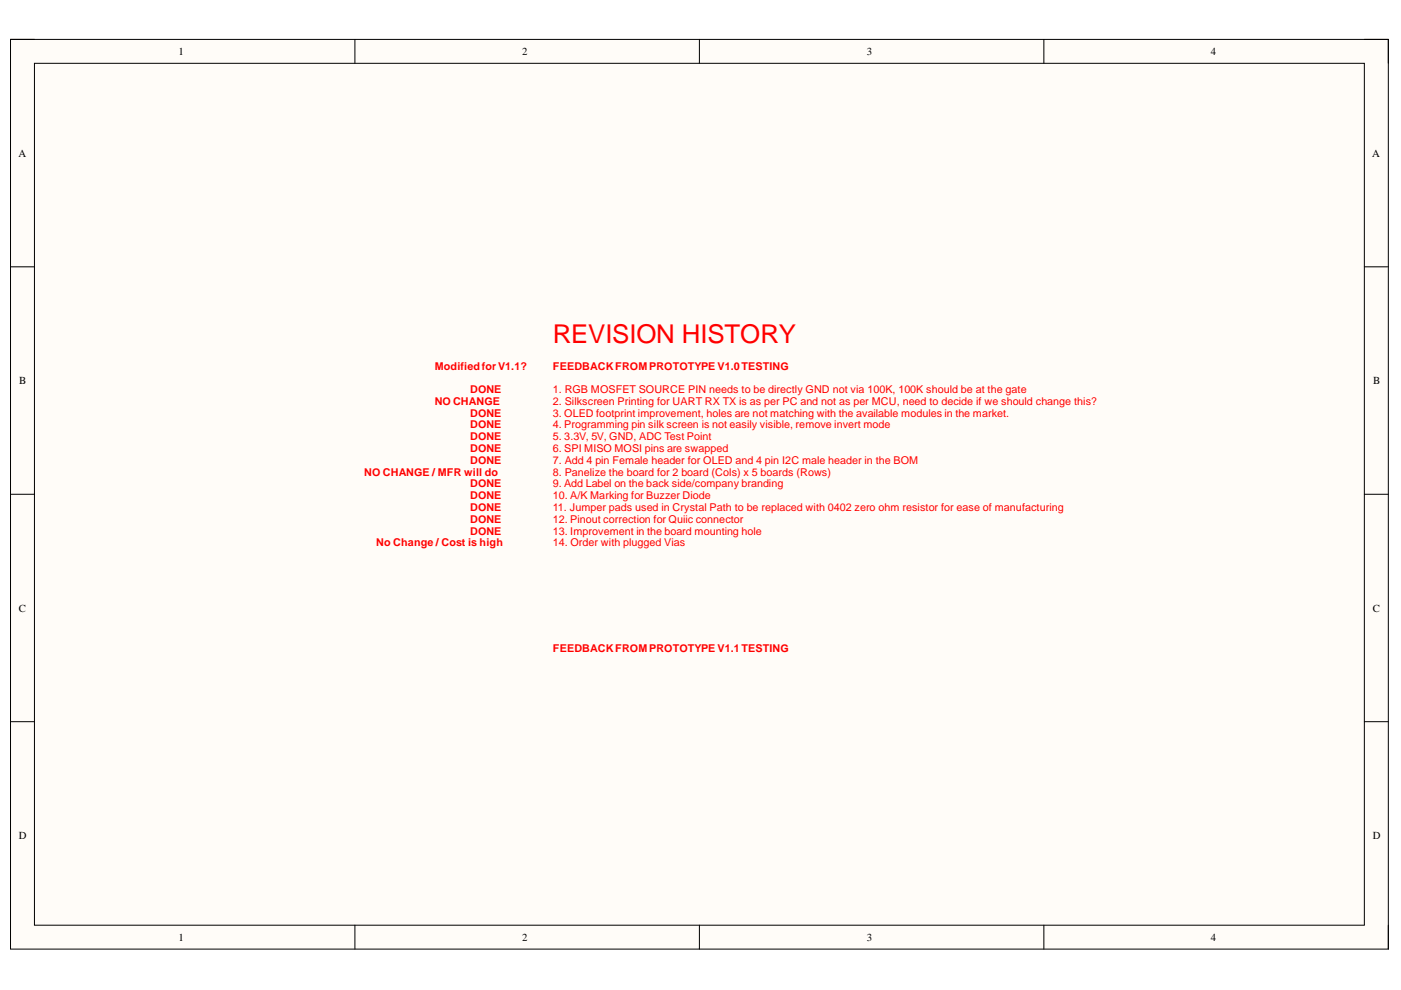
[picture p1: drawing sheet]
<svg xmlns="http://www.w3.org/2000/svg" width="297mm" height="210mm" viewBox="0 0 297 210" stroke-linecap="round" stroke-linejoin="round" font-family="sans-serif">
<defs><g id="words">
<text font-size="5.5" fill="#f00" x="117.2" y="72.7">REVISION HISTORY</text>
<g font-size="2.3">
<text x="37.9" y="11.7">1</text>
<text x="110.7" y="11.7">2</text>
<text x="183.8" y="11.7">3</text>
<text x="256.7" y="11.7">4</text>
<text x="3.9" y="33.3">A</text>
<text x="290.9" y="33.3">A</text>
<text x="4.1" y="81.4">B</text>
<text x="291.1" y="81.4">B</text>
<text x="4" y="129.7">C</text>
<text x="291" y="129.7">C</text>
<text x="4" y="177.9">D</text>
<text x="291" y="177.9">D</text>
<text x="37.9" y="199.5">1</text>
<text x="110.7" y="199.5">2</text>
<text x="183.8" y="199.5">3</text>
<text x="256.7" y="199.5">4</text>
</g>
<g font-size="2.3" fill="#f00">
<text x="92.2" y="78.4">ModifiedforV1.1?</text>
<text x="99.7" y="83.4">DONE</text>
<text x="117.2" y="78.4">FEEDBACKFROMPROTOTYPE V1.0TESTING</text>
<text x="117.2" y="83.4">1. RGB MOSFET SOURCE PIN needs to be directly GND not via 100K, 100K should be at the gate</text>
<text x="92.2" y="85.8">NO CHANGE</text>
<text x="99.7" y="88.4">DONE</text>
<text x="117.2" y="85.8">2. Silkscreen Printing for UART RX TX is as per PC and not as per MCU, need to decide if we should change this?</text>
<text x="117.2" y="88.4">3. OLED footprint improvement, holes are not matching with the available modules in the market.</text>
<text x="99.7" y="95.9">DONE</text>
<text x="99.7" y="93.4">DONE</text>
<text x="99.7" y="90.8">DONE</text>
<text x="117.2" y="90.8">4. Programming pin silk screen is not easily visible, remove invert mode</text>
<text x="117.2" y="93.4">5. 3.3V, 5V, GND, ADC Test Point</text>
<text x="117.2" y="95.9">6. SPI MISO MOSI pins are swapped</text>
<text x="77.2" y="100.9">NO CHANGE / MFR will do</text>
<text x="99.7" y="98.3">DONE</text>
<text x="117.2" y="98.3">7. Add 4 pin Female header for OLED and 4 pin I2C male header in the BOM</text>
<text x="117.2" y="100.9">8. Panelize the board for 2 board (Cols) x 5 boards (Rows)</text>
<text x="99.7" y="103.3">DONE</text>
<text x="99.7" y="105.9">DONE</text>
<text x="117.2" y="103.3">9. Add Label on the back side/company branding</text>
<text x="117.2" y="105.9">10. A/K Marking for Buzzer Diode</text>
<text x="99.7" y="108.3">DONE</text>
<text x="99.7" y="110.8">DONE</text>
<text x="99.7" y="113.4">DONE</text>
<text x="117.2" y="108.3">11. Jumper pads used in Crystal Path to be replaced with 0402 zero ohm resistor for ease of manufacturing</text>
<text x="117.2" y="110.8">12. Pinout correction for Quiic connector</text>
<text x="117.2" y="113.4">13. Improvement in the board mounting hole</text>
<text x="79.7" y="115.8">No Change / Cost is high</text>
<text x="117.2" y="115.8">14. Order with plugged Vias</text>
<text x="117.2" y="138.3">FEEDBACKFROMPROTOTYPE V1.1TESTING</text>
</g>
</g></defs>
<path d="M2.2 8.4h292.2v192.8h-292.2z" fill-rule="evenodd" fill="#fffcf8"/>
<path d="M2.2 8.4h292.2v192.8h-292.2z" fill="none" stroke="#000" stroke-width=".21"/>
<path d="M7.3 13.4h282v182.8h-282z" fill-rule="evenodd" fill="#fffcf8"/>
<g fill="none" stroke="#000" stroke-width=".21">
<path d="M2.2 8.3h5.1M7.3 13.4h282v182.8h-282zM75.3 8.3v5.1M148.3 8.3v5.1M221.3 8.4v5M289.3 8.4h5.1v5M2.2 56.6h5.1M289.3 56.6h5.1M2.2 104.8h5.1M289.3 104.8h5.1M2.2 153h5.1M289.3 153h5.1"/>
<path d="M75.3 196.2v5M148.3 196.2v5M221.3 196.2v5M294.4 196.2v5"/>
</g>
<use href="#words"/>
</svg>
